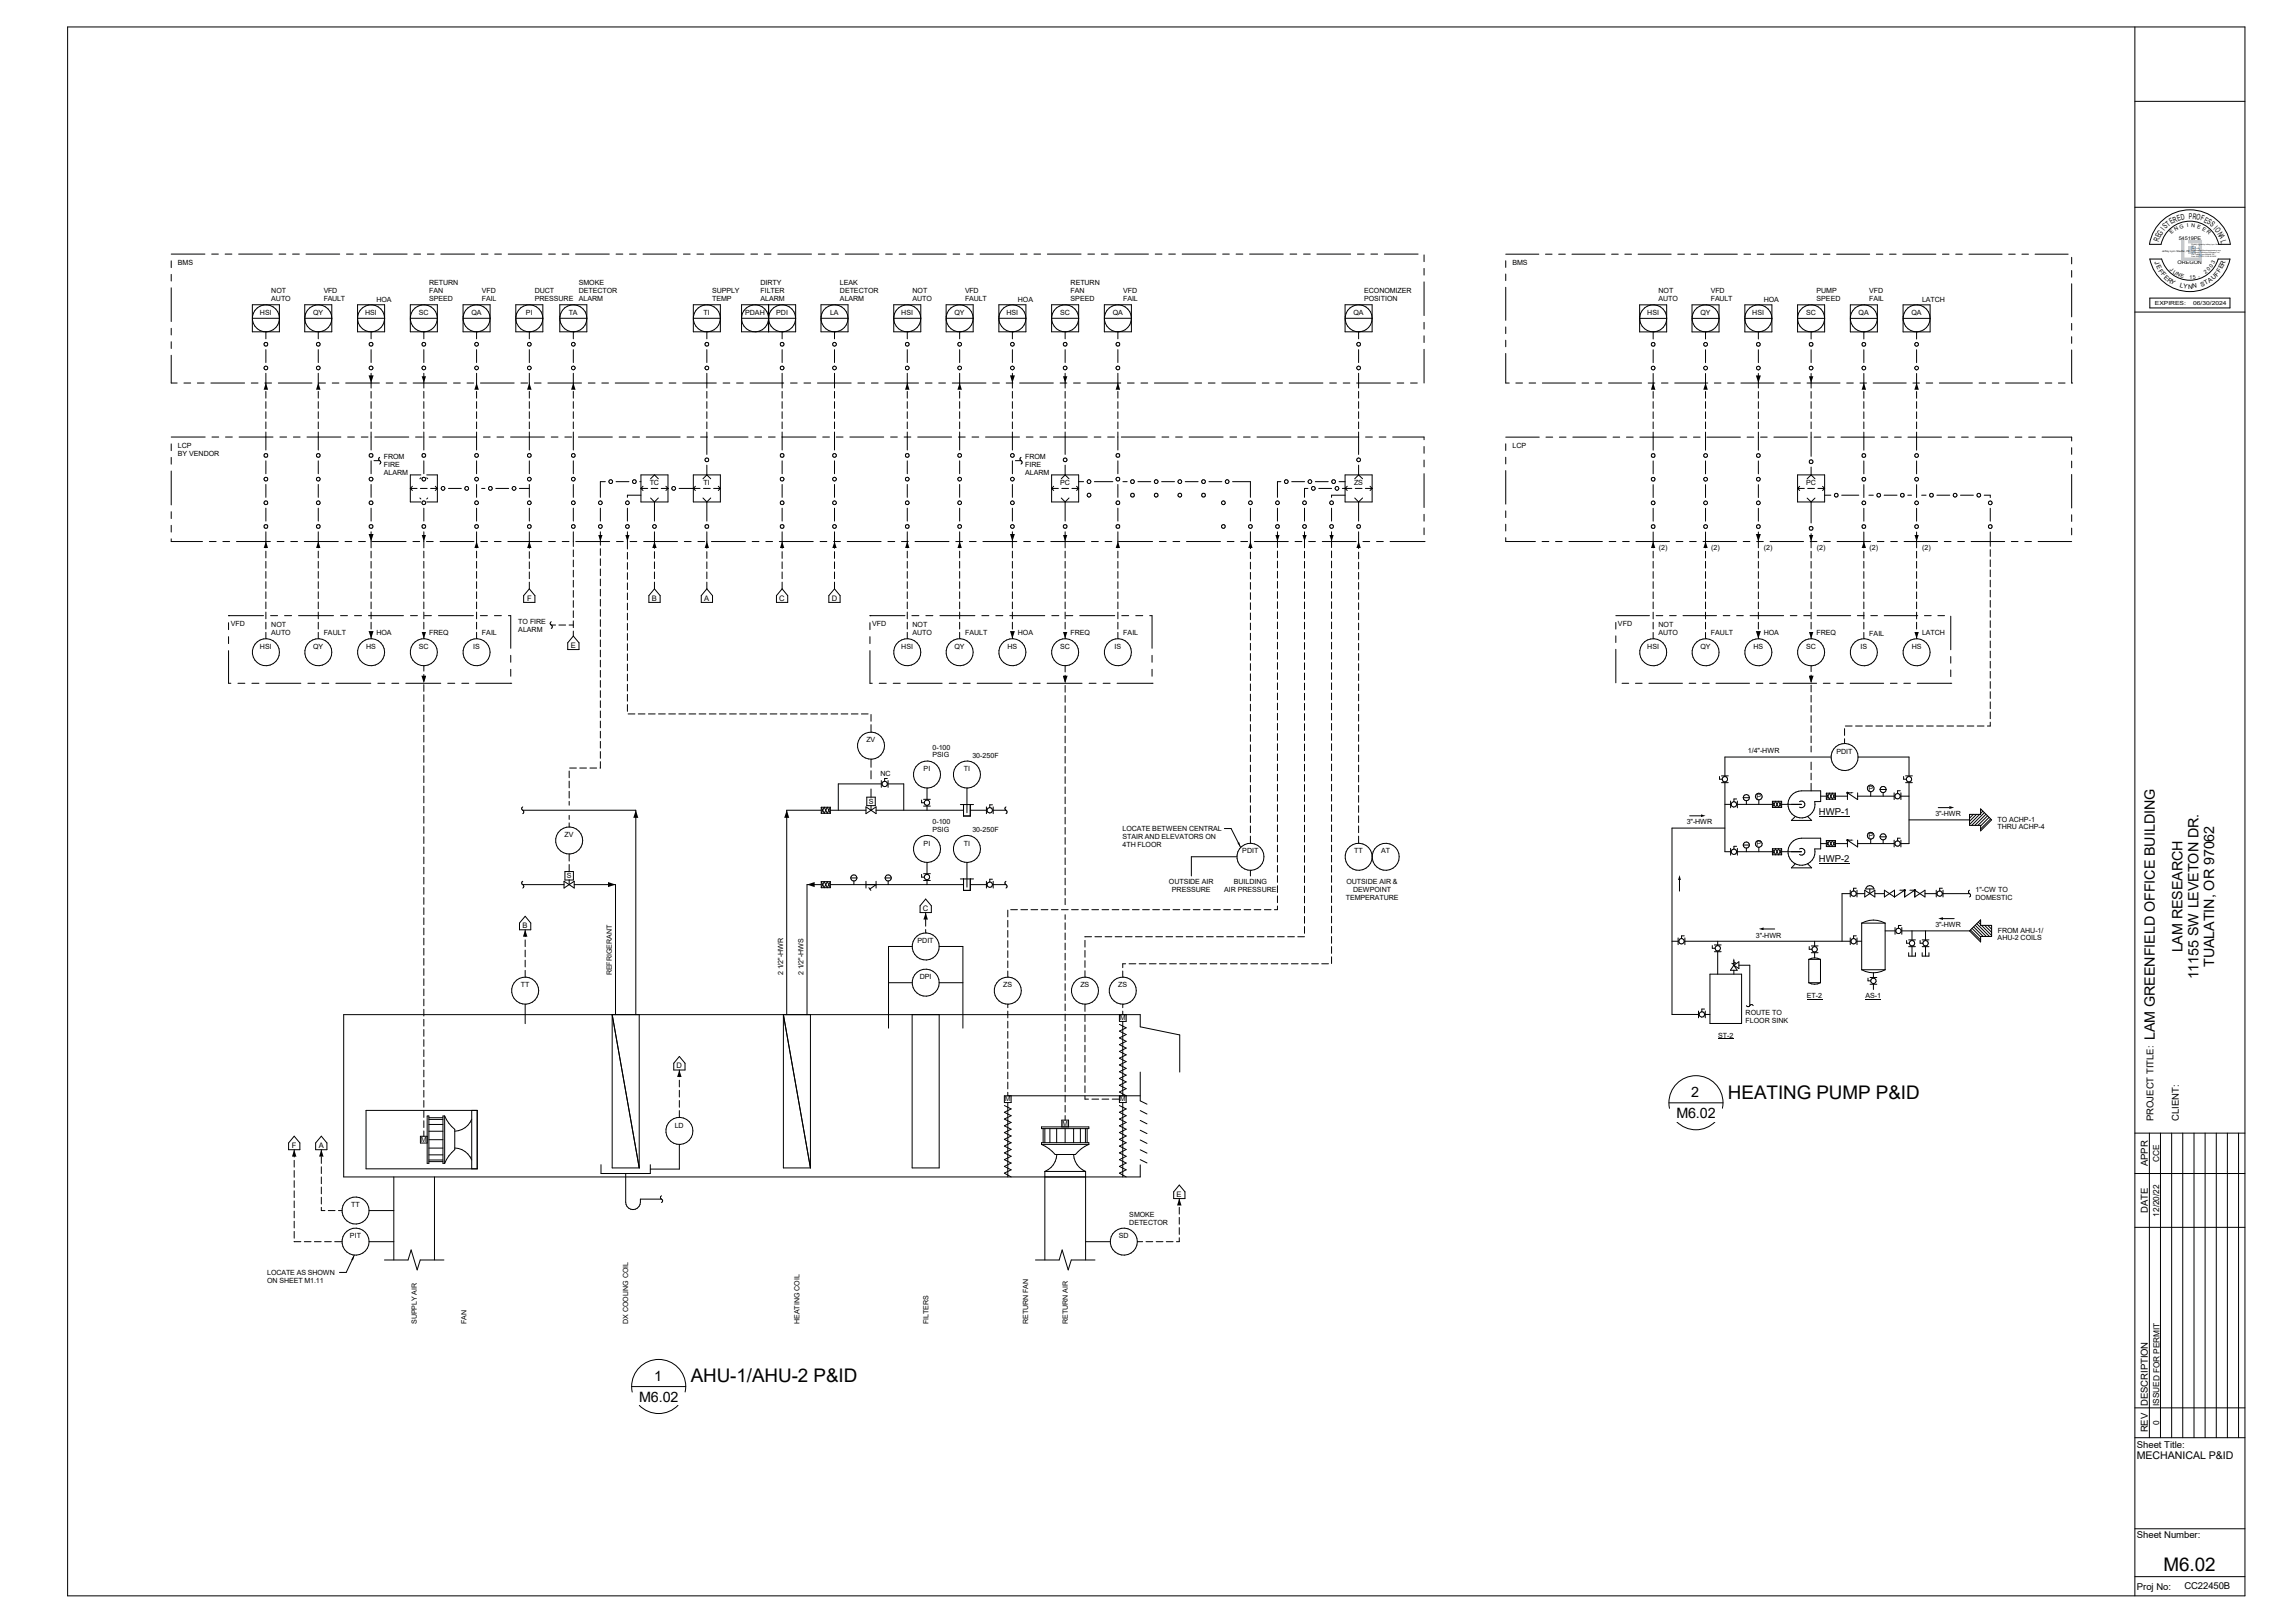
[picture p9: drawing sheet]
<svg xmlns="http://www.w3.org/2000/svg" width="1067mm" height="762mm" viewBox="0 0 1067 762" stroke-linecap="round" stroke-linejoin="round" font-family="sans-serif">
<defs><g id="words">
<g font-size="8.8">
<text x="811" y="516">HEATING PUMP P&amp;ID</text>
<text x="324" y="649">AHU</text>
<text x="343" y="649">-</text>
<text x="346" y="649">1/AHU</text>
<text x="372" y="649">-</text>
<text x="375" y="649">2 P&amp;ID</text>
<text x="1016" y="738">M6.02</text>
</g>
<g font-size="6.7">
<text x="1025" y="447" transform="rotate(-90 1025 447)">LAM RESEARCH</text>
<text x="1040" y="454" transform="rotate(-90 1040 454)">TUALATIN, OR 97062</text>
<text x="1032" y="460" transform="rotate(-90 1032 460)">11155 SW LEVETON DR.</text>
<text x="1012" y="488" transform="rotate(-90 1012 488)">LAM GREENFIELD OFFICE BUILDING</text>
<text x="794" y="515">2</text>
<text x="787" y="525">M6.02</text>
<text x="307" y="648">1</text>
<text x="300" y="658">M6.02</text>
</g>
<text font-size="5" x="1003" y="685">MECHANICAL P&amp;ID</text>
<g font-size="4.5">
<text x="854" y="382">HWP-1</text>
<text x="854" y="405">HWP-2</text>
<text x="1008" y="548" transform="rotate(-90 1008 548)">APPR</text>
<text x="1008" y="570" transform="rotate(-90 1008 570)">DATE</text>
<text x="1008" y="660" transform="rotate(-90 1008 660)">DESCRIPTION</text>
<text x="1008" y="673" transform="rotate(-90 1008 673)">REV</text>
</g>
<g font-size="4.4">
<text x="1011" y="526" transform="rotate(-90 1011 526)">PROJECT TITLE:</text>
<text x="1023" y="526" transform="rotate(-90 1023 526)">CLIENT:</text>
<text x="1003" y="680">Sheet Title:</text>
<text x="1003" y="722">Sheet Number:</text>
<text x="1003" y="747">Proj No:</text>
<text x="1026" y="746">CC22450B</text>
</g>
<g font-size="3.9">
<text x="1014" y="546" transform="rotate(-90 1014 546)">CCE</text>
<text x="1014" y="571" transform="rotate(-90 1014 571)">12/20/22</text>
<text x="1014" y="660" transform="rotate(-90 1014 660)">ISSUED FOR PERMIT</text>
<text x="1014" y="669" transform="rotate(-90 1014 669)">0</text>
</g>
<g font-size="3.7">
<text x="1017" y="108" transform="rotate(-46 1017 108)">S</text>
<text x="1018" y="106" transform="rotate(-39 1018 106)">T</text>
<text x="1020" y="105" transform="rotate(-33 1020 105)">E</text>
<text x="1021" y="104" transform="rotate(-26 1021 104)">R</text>
<text x="1023" y="104" transform="rotate(-19 1023 104)">E</text>
<text x="1024" y="103" transform="rotate(-13 1024 103)">D</text>
<text x="1028" y="103">P</text>
<text x="1029" y="103" transform="rotate(7 1029 103)">R</text>
<text x="1031" y="103" transform="rotate(14 1031 103)">O</text>
<text x="1033" y="103" transform="rotate(20 1033 103)">F</text>
<text x="1035" y="104" transform="rotate(27 1035 104)">E</text>
<text x="1036" y="105" transform="rotate(33 1036 105)">S</text>
<text x="1037" y="106" transform="rotate(40 1037 106)">S</text>
<text x="1039" y="107" transform="rotate(47 1039 107)">I</text>
<text x="1014" y="114" transform="rotate(-72 1014 114)">R</text>
<text x="1014" y="112" transform="rotate(-66 1014 112)">E</text>
<text x="1015" y="111" transform="rotate(-59 1015 111)">G</text>
<text x="1016" y="109" transform="rotate(-52 1016 109)">I</text>
<text x="1040" y="108" transform="rotate(53 1040 108)">O</text>
<text x="1041" y="110" transform="rotate(60 1041 110)">N</text>
<text x="1042" y="111" transform="rotate(66 1042 111)">A</text>
<text x="1043" y="113" transform="rotate(73 1043 113)">L</text>
</g>
<g font-size="3.6">
<text x="247" y="282">F</text>
<text x="306" y="282">B</text>
<text x="331" y="282">A</text>
<text x="366" y="282">C</text>
<text x="391" y="282">D</text>
<text x="268" y="304">E</text>
<text x="433" y="428">C</text>
<text x="245" y="436">B</text>
<text x="318" y="502">D</text>
<text x="137" y="539">F</text>
<text x="150" y="539">A</text>
<text x="552" y="562">E</text>
</g>
<g font-size="3.3">
<text x="84" y="125">BMS</text>
<text x="710" y="125">BMS</text>
<text x="127" y="138">NOT</text>
<text x="152" y="138">VFD</text>
<text x="202" y="134">RETURN</text>
<text x="202" y="138">FAN</text>
<text x="226" y="138">VFD</text>
<text x="251" y="138">DUCT</text>
<text x="272" y="134">SMOKE</text>
<text x="272" y="138">DETECTOR</text>
<text x="334" y="138">SUPPLY</text>
<text x="357" y="134">DIRTY</text>
<text x="357" y="138">FILTER</text>
<text x="394" y="134">LEAK</text>
<text x="394" y="138">DETECTOR</text>
<text x="428" y="138">NOT</text>
<text x="453" y="138">VFD</text>
<text x="503" y="134">RETURN</text>
<text x="503" y="138">FAN</text>
<text x="527" y="138">VFD</text>
<text x="640" y="138">ECONOMIZER</text>
<text x="779" y="138">NOT</text>
<text x="803" y="138">VFD</text>
<text x="853" y="138">PUMP</text>
<text x="878" y="138">VFD</text>
<text x="127" y="141">AUTO</text>
<text x="152" y="141">FAULT</text>
<text x="177" y="142">HOA</text>
<text x="202" y="141">SPEED</text>
<text x="226" y="141">FAIL</text>
<text x="251" y="141">PRESSURE</text>
<text x="272" y="141">ALARM</text>
<text x="334" y="141">TEMP</text>
<text x="357" y="141">ALARM</text>
<text x="394" y="141">ALARM</text>
<text x="428" y="141">AUTO</text>
<text x="453" y="141">FAULT</text>
<text x="478" y="142">HOA</text>
<text x="503" y="141">SPEED</text>
<text x="527" y="141">FAIL</text>
<text x="640" y="141">POSITION</text>
<text x="779" y="141">AUTO</text>
<text x="803" y="141">FAULT</text>
<text x="828" y="142">HOA</text>
<text x="853" y="141">SPEED</text>
<text x="878" y="141">FAIL</text>
<text x="902" y="142">LATCH</text>
<text x="122" y="148">HSI</text>
<text x="147" y="148">QY</text>
<text x="171" y="148">HSI</text>
<text x="197" y="148">SC</text>
<text x="221" y="148">QA</text>
<text x="247" y="148">PI</text>
<text x="267" y="148">TA</text>
<text x="330" y="148">TI</text>
<text x="350" y="148">PDAH</text>
<text x="364" y="148">PDI</text>
<text x="390" y="148">LA</text>
<text x="423" y="148">HSI</text>
<text x="448" y="148">QY</text>
<text x="473" y="148">HSI</text>
<text x="498" y="148">SC</text>
<text x="522" y="148">QA</text>
<text x="636" y="148">QA</text>
<text x="773" y="148">HSI</text>
<text x="798" y="148">QY</text>
<text x="823" y="148">HSI</text>
<text x="848" y="148">SC</text>
<text x="873" y="148">QA</text>
<text x="897" y="148">QA</text>
<text x="84" y="214">BY VENDOR</text>
<text x="84" y="210">LCP</text>
<text x="180" y="216">FROM</text>
<text x="481" y="216">FROM</text>
<text x="710" y="210">LCP</text>
<text x="180" y="219">FIRE</text>
<text x="481" y="219">FIRE</text>
<text x="180" y="223">ALARM</text>
<text x="305" y="228">TC</text>
<text x="330" y="228">TI</text>
<text x="481" y="223">ALARM</text>
<text x="498" y="228">PC</text>
<text x="636" y="228">ZS</text>
<text x="848" y="228">PC</text>
<text x="779" y="258">(2)</text>
<text x="803" y="258">(2)</text>
<text x="828" y="258">(2)</text>
<text x="853" y="258">(2)</text>
<text x="878" y="258">(2)</text>
<text x="903" y="258">(2)</text>
<text x="243" y="293">TO FIRE</text>
<text x="108" y="294">VFD</text>
<text x="127" y="298">AUTO</text>
<text x="127" y="294">NOT</text>
<text x="152" y="298">FAULT</text>
<text x="177" y="298">HOA</text>
<text x="202" y="298">FREQ</text>
<text x="226" y="298">FAIL</text>
<text x="243" y="297">ALARM</text>
<text x="409" y="294">VFD</text>
<text x="428" y="298">AUTO</text>
<text x="428" y="294">NOT</text>
<text x="453" y="298">FAULT</text>
<text x="478" y="298">HOA</text>
<text x="503" y="298">FREQ</text>
<text x="527" y="298">FAIL</text>
<text x="760" y="294">VFD</text>
<text x="779" y="298">AUTO</text>
<text x="779" y="295">NOT</text>
<text x="803" y="298">FAULT</text>
<text x="828" y="298">HOA</text>
<text x="853" y="298">FREQ</text>
<text x="878" y="298">FAIL</text>
<text x="902" y="298">LATCH</text>
<text x="122" y="305">HSI</text>
<text x="147" y="305">QY</text>
<text x="172" y="305">HS</text>
<text x="197" y="305">SC</text>
<text x="222" y="305">IS</text>
<text x="423" y="305">HSI</text>
<text x="448" y="305">QY</text>
<text x="473" y="305">HS</text>
<text x="498" y="305">SC</text>
<text x="523" y="305">IS</text>
<text x="773" y="305">HSI</text>
<text x="798" y="305">QY</text>
<text x="823" y="305">HS</text>
<text x="848" y="305">SC</text>
<text x="874" y="305">IS</text>
<text x="898" y="305">HS</text>
<text x="407" y="348">ZV</text>
<text x="438" y="352">0-100</text>
<text x="821" y="354">1/4&quot;-HWR</text>
<text x="862" y="354">PDIT</text>
<text x="438" y="356">PSIG</text>
<text x="457" y="356">30-250F</text>
<text x="413" y="364">NC</text>
<text x="434" y="362">PI</text>
<text x="453" y="362">TI</text>
<text x="877" y="371">P</text>
<text x="408" y="377">S</text>
<text x="825" y="375">P</text>
<text x="909" y="383">3&quot;-HWR</text>
<text x="438" y="387">0-100</text>
<text x="792" y="387">3&quot;-HWR</text>
<text x="938" y="386">TO ACHP-1</text>
<text x="938" y="389">THRU ACHP-4</text>
<text x="265" y="393">ZV</text>
<text x="438" y="391">PSIG</text>
<text x="457" y="391">30-250F</text>
<text x="527" y="390">LOCATE BETWEEN CENTRAL</text>
<text x="527" y="394">STAIR AND ELEVATORS ON</text>
<text x="877" y="393">P</text>
<text x="434" y="397">PI</text>
<text x="453" y="397">TI</text>
<text x="527" y="398">4TH FLOOR</text>
<text x="583" y="401">PDIT</text>
<text x="636" y="401">TT</text>
<text x="648" y="401">AT</text>
<text x="825" y="397">P</text>
<text x="266" y="412">S</text>
<text x="549" y="415">OUTSIDE AIR</text>
<text x="550" y="419">PRESSURE</text>
<text x="575" y="419">AIR PRESSURE</text>
<text x="579" y="415">BUILDING</text>
<text x="632" y="415">OUTSIDE AIR &amp;</text>
<text x="635" y="419">DEWPOINT</text>
<text x="928" y="419">1&quot;-CW TO</text>
<text x="632" y="422">TEMPERATURE</text>
<text x="928" y="422">DOMESTIC</text>
<text x="909" y="435">3&quot;-HWR</text>
<text x="431" y="443">PDIT</text>
<text x="824" y="440">3&quot;-HWR</text>
<text x="938" y="441">AHU-2 COILS</text>
<text x="938" y="438">FROM AHU-1/</text>
<text x="287" y="458" transform="rotate(-90 287 458)">REFRIGERANT</text>
<text x="368" y="458" transform="rotate(-90 368 458)">2 1/2&quot;-HWR</text>
<text x="377" y="458" transform="rotate(-90 377 458)">2 1/2&quot;-HWS</text>
<text x="432" y="460">DPI</text>
<text x="245" y="464">TT</text>
<text x="471" y="464">ZS</text>
<text x="507" y="464">ZS</text>
<text x="525" y="464">ZS</text>
<text x="848" y="469">ET-2</text>
<text x="876" y="469">AS-1</text>
<text x="526" y="479">M</text>
<text x="820" y="476">ROUTE TO</text>
<text x="820" y="480">FLOOR SINK</text>
<text x="807" y="487">ST-2</text>
<text x="472" y="517">M</text>
<text x="526" y="517">M</text>
<text x="317" y="529">LD</text>
<text x="499" y="529">M</text>
<text x="198" y="536">M</text>
<text x="165" y="567">TT</text>
<text x="530" y="571">SMOKE</text>
<text x="530" y="575">DETECTOR</text>
<text x="164" y="581">PIT</text>
<text x="525" y="581">SD</text>
<text x="125" y="599">LOCATE AS SHOWN</text>
<text x="125" y="602">ON SHEET M1.11</text>
<text x="196" y="622" transform="rotate(-90 196 622)">SUPPLY AIR</text>
<text x="219" y="622" transform="rotate(-90 219 622)">FAN</text>
<text x="295" y="622" transform="rotate(-90 295 622)">DX COOLING COIL</text>
<text x="375" y="622" transform="rotate(-90 375 622)">HEATING COIL</text>
<text x="436" y="622" transform="rotate(-90 436 622)">FILTERS</text>
<text x="483" y="622" transform="rotate(-90 483 622)">RETURN FAN</text>
<text x="501" y="622" transform="rotate(-90 501 622)">RETURN AIR</text>
</g>
<g font-size="3">
<text x="1012" y="123" transform="rotate(72 1012 123)">J</text>
<text x="1012" y="125" transform="rotate(65 1012 125)">E</text>
<text x="1044" y="125" transform="rotate(-71 1044 125)">R</text>
<text x="1013" y="127" transform="rotate(57 1013 127)">F</text>
<text x="1015" y="129" transform="rotate(50 1015 129)">F</text>
<text x="1016" y="130" transform="rotate(43 1016 130)">E</text>
<text x="1017" y="132" transform="rotate(36 1017 132)">R</text>
<text x="1039" y="131" transform="rotate(-42 1039 131)">U</text>
<text x="1041" y="130" transform="rotate(-49 1041 130)">F</text>
<text x="1042" y="128" transform="rotate(-56 1042 128)">F</text>
<text x="1043" y="126" transform="rotate(-63 1043 126)">E</text>
<text x="1019" y="133" transform="rotate(29 1019 133)">Y</text>
<text x="1023" y="135" transform="rotate(15 1023 135)">L</text>
<text x="1025" y="135" transform="rotate(8 1025 135)">Y</text>
<text x="1027" y="135" transform="rotate(1 1027 135)">N</text>
<text x="1030" y="135" transform="rotate(-7 1030 135)">N</text>
<text x="1034" y="135" transform="rotate(-21 1034 135)">S</text>
<text x="1036" y="134" transform="rotate(-28 1036 134)">T</text>
<text x="1037" y="133" transform="rotate(-35 1037 133)">A</text>
</g>
<g font-size="2.6">
<text x="1012" y="143">EXPIRES:</text>
<text x="1030" y="143">06/30/2024</text>
</g>
<g font-size="2.5">
<text x="1024" y="107" transform="rotate(-18 1024 107)">G</text>
<text x="1027" y="107" transform="rotate(-6 1027 107)">I</text>
<text x="1029" y="106" transform="rotate(6 1029 106)">N</text>
<text x="1031" y="107" transform="rotate(18 1031 107)">E</text>
<text x="1034" y="108" transform="rotate(30 1034 108)">E</text>
<text x="1020" y="110" transform="rotate(-42 1020 110)">E</text>
<text x="1022" y="108" transform="rotate(-30 1022 108)">N</text>
<text x="1036" y="109" transform="rotate(42 1036 109)">R</text>
<text x="1039" y="126" transform="rotate(-54 1039 126)">0</text>
<text x="1040" y="124" transform="rotate(-63 1040 124)">3</text>
<text x="1019" y="127" transform="rotate(45 1019 127)">J</text>
<text x="1020" y="128" transform="rotate(36 1020 128)">U</text>
<text x="1022" y="129" transform="rotate(27 1022 129)">N</text>
<text x="1024" y="130" transform="rotate(18 1024 130)">E</text>
<text x="1028" y="131">1</text>
<text x="1030" y="131" transform="rotate(-9 1030 131)">5</text>
<text x="1032" y="130" transform="rotate(-18 1032 130)">,</text>
<text x="1036" y="129" transform="rotate(-36 1036 129)">2</text>
<text x="1037" y="127" transform="rotate(-45 1037 127)">0</text>
</g>
<g font-size="2.3">
<text x="1023" y="113">54519PE</text>
<text x="1022" y="124">OREGON</text>
</g>
<text font-size="1.2" x="1015" y="118">Jeffrey Lynn Stauffer, PE</text>
<g font-size=".8">
<text x="1029" y="115">Digitally signed by Jeffrey Lynn Stauffer,</text>
<text x="1029" y="116">PE</text>
<text x="1029" y="117">DN: C=US,</text>
<text x="1029" y="118">E=jeff.stauffer@corbinengineering.com,</text>
<text x="1029" y="119">O=&quot;Corbin Consulting Engineers, Inc&quot;,</text>
<text x="1029" y="120">CN=&quot;Jeffrey Lynn Stauffer, PE&quot;</text>
<text x="1029" y="121">Date: 2022.12.21 10:35:18-08'00'</text>
</g>
</g></defs>
<g fill="#000">
<path d="M173 176h2v4h-2zM198 177h2v3h-2zM474 176h3v4h-3zM499 177h2v3h-2zM824 176h3v4h-3zM849 177h2v3h-2zM124 180h2v3h-2zM148 180h2v3h-2zM223 180h2v3h-2zM247 180h3v3h-3zM268 180h2v3h-2zM425 180h2v3h-2z"/>
<path d="M450 180h2v3h-2zM524 180h2v3h-2zM775 180h2v3h-2zM800 180h2v3h-2zM874 180h2v3h-2zM899 180h2v3h-2zM124 254h2v3h-2zM148 254h2v3h-2zM173 251h2v3h-2zM198 251h2v3h-2zM223 254h2v3h-2zM247 254h3v3h-3z"/>
<path d="M281 251h2v3h-2zM294 251h2v3h-2zM306 254h2v3h-2zM331 254h2v3h-2zM366 254h2v3h-2zM391 254h2v3h-2zM425 254h2v3h-2zM450 254h2v3h-2zM474 251h3v3h-3zM499 251h2v3h-2zM524 254h2v3h-2zM586 254h2v3h-2z"/>
<path d="M599 251h2v3h-2zM612 251h2v3h-2zM624 251h2v3h-2zM637 254h2v3h-2zM775 254h2v3h-2zM800 254h2v3h-2zM824 251h3v3h-3zM849 251h2v3h-2zM874 254h2v3h-2zM899 251h2v3h-2zM173 296h2v4h-2zM198 297h2v3h-2z"/>
<path d="M474 296h3v4h-3zM499 297h2v3h-2zM824 296h3v4h-3zM849 297h2v3h-2zM899 297h2v3h-2zM198 317h2v4h-2zM499 317h2v4h-2zM849 317h3v4h-3zM869 372h1v1h-1zM915 379h3v1h-3zM297 380h3v4h-3zM368 380h3v4h-3z"/>
<path d="M581 395h2v3h-2zM799 382h2v2h-2zM869 394h1v1h-1zM285 414h4v3h-4zM379 414h4v3h-4zM788 411h1v2h-1zM891 418h2h-2zM896 418h1h-1zM246 437h2v3h-2zM434 429h2v3h-2zM826 435h2v2h-2zM910 431h2v1h-2z"/>
<path d="M814 450h1v2h-1zM318 502h2v4h-2zM137 540h2v3h-2zM150 540h2v3h-2zM553 563h2v3h-2zM165 589h1v3h-1z"/>
</g>
<g fill="none" stroke="#000" stroke-width=".47">
<path d="M32 13h1022v736h-1022zM1002 13v736M1002 48h52M1002 97h52M80 119h16M99 119h4M106 119h3M112 119h16M131 119h3M137 119h4M144 119h16M163 119h3"/>
<path d="M169 119h3M175 119h16M194 119h3M201 119h3M207 119h16M226 119h3M232 119h3M239 119h15M258 119h3M264 119h3M270 119h16M289 119h3"/>
<path d="M296 119h3M302 119h16M321 119h3M327 119h3M334 119h15M353 119h3M359 119h3M365 119h16M384 119h3M391 119h3M397 119h16M416 119h3"/>
<path d="M422 119h3M428 119h16M448 119h3M454 119h3M460 119h16M479 119h3M485 119h4M492 119h16M511 119h3M517 119h3M523 119h16M542 119h4"/>
<path d="M549 119h3M555 119h16M574 119h3M580 119h4M587 119h16M606 119h3M612 119h3M618 119h16M637 119h4M644 119h3M650 119h16M669 120v3"/>
<path d="M707 119h16M726 119h3M732 119h3M738 119h16M757 119h3M763 119h3M769 119h16M788 119h3M794 119h3M800 119h16M819 119h3M825 119h3"/>
<path d="M831 119h16M850 119h3M856 119h3M862 119h16M881 119h3M887 119h3M893 119h16M912 119h3M918 119h3M925 119h15M943 119h3M949 119h3"/>
<path d="M956 119h15M1009 115a19 19 0 0 1 19-16 19 19 0 0 1 19 16M1009 115h6M1015 115a14 14 0 0 1 13-11 14 14 0 0 1 14 11M1042 115h5M80 122v4M80 129v3M80 135v16M669 126v3M669 132v16M707 122v4M707 129v3"/>
<path d="M707 135v15M973 121v3M973 127v3M973 133v16M1009 140h38v5h-38zM1009 122h6a14 14 0 0 0 13 10 14 14 0 0 0 14-10h5a19 19 0 0 1-19 15 19 19 0 0 1-19-15zM80 154v3M118 143h13v13h-13zM118 149h13M125 156v3M143 143h13v13h-13zM143 149h13"/>
<path d="M149 156v3M168 143h13v13h-13zM168 149h13M174 156v3M193 143h12v13h-12zM193 149h12M199 156v3M217 143h13v13h-13zM217 149h13M217 149a6 6 0 0 1 7-6 6 6 0 0 1 6 6M224 156v3M230 149a6 6 0 0 1-6 7 6 6 0 0 1-7-6"/>
<path d="M242 143h13v13h-13zM242 149h13M242 149a6 6 0 0 1 7-6 6 6 0 0 1 6 6M249 156v3M255 149a6 6 0 0 1-6 7 6 6 0 0 1-7-6M263 143h13v13h-13zM263 149h13M263 149a6 6 0 0 1 7-6 6 6 0 0 1 6 6M269 156v3M276 149a6 6 0 0 1-6 7 6 6 0 0 1-7-6M326 143h12v13h-12zM326 149h12"/>
<path d="M326 149a6 6 0 0 1 6-6 6 6 0 0 1 6 6M332 156v3M338 149a6 6 0 0 1-6 7 6 6 0 0 1-6-6M348 143h26v13h-26zM348 149h26M348 149a6 6 0 0 1 10-5 6 6 0 0 1 0 11 6 6 0 0 1-10-5M361 143v13M367 156v3M385 143h13v13h-13zM385 149h13M392 156v3M420 143h12v13h-12z"/>
<path d="M420 149h12M420 149a6 6 0 0 1 6-6 6 6 0 0 1 6 6M426 156v3M432 149a6 6 0 0 1-6 7 6 6 0 0 1-6-6M444 143h13v13h-13zM444 149h13M444 149a6 6 0 0 1 7-6 6 6 0 0 1 6 6M451 156v3M457 149a6 6 0 0 1-6 7 6 6 0 0 1-7-6M469 143h13v13h-13zM469 149h13M469 149a6 6 0 0 1 7-6 6 6 0 0 1 6 6"/>
<path d="M475 156v3M482 149a6 6 0 0 1-6 7 6 6 0 0 1-7-6M494 143h12v13h-12zM494 149h12M494 149a6 6 0 0 1 7-6 6 6 0 0 1 5 6M500 156v3M506 149a6 6 0 0 1-5 7 6 6 0 0 1-7-6M519 143h12v13h-12zM519 149h12M519 149a6 6 0 0 1 6-6 6 6 0 0 1 6 6M525 156v3M531 149a6 6 0 0 1-6 7 6 6 0 0 1-6-6"/>
<path d="M632 143h12v13h-12zM632 149h12M632 149a6 6 0 0 1 6-6 6 6 0 0 1 6 6M638 156v3M644 149a6 6 0 0 1-6 7 6 6 0 0 1-6-6M669 151v4M669 158v3M707 154v3M707 160v3M770 143h13v13h-13zM770 149h13M771 146a6 6 0 0 0 0 7"/>
<path d="M771 146a6 6 0 0 1 7-3 6 6 0 0 1 5 6M776 156v3M783 149a6 6 0 0 1-5 6 6 6 0 0 1-7-2M794 143h13v13h-13zM794 149h13M801 156v3M807 149a6 6 0 0 0-6-6 6 6 0 0 0-6 6 6 6 0 0 0 5 7M807 149a6 6 0 0 1-7 7M819 143h13v13h-13zM819 149h13M820 147v5M820 147a6 6 0 0 1 7-4 6 6 0 0 1 5 6"/>
<path d="M826 156v3M832 149a6 6 0 0 1-5 7 6 6 0 0 1-7-4M844 143h13v13h-13zM844 149h13M844 149a6 6 0 0 1 7-6 6 6 0 0 1 6 6M850 156v3M857 149a6 6 0 0 1-6 7 6 6 0 0 1-7-6M869 143h13v13h-13zM869 149h13M869 149a6 6 0 0 1 7-6 6 6 0 0 1 6 6M875 156v3M882 149a6 6 0 0 1-6 7 6 6 0 0 1-7-6"/>
<path d="M894 143h12v13h-12zM894 149h12M894 149a6 6 0 0 1 6-6 6 6 0 0 1 6 6M900 156v3M906 149a6 6 0 0 1-6 7 6 6 0 0 1-6-6M973 152v3M973 158v3M1002 147h52M80 167v13h3M80 160v4M86 180h4M93 180h3"/>
<path d="M99 180h16M118 180h3M124 180h4M125 164v6M125 175v7M131 180h15M149 164v6M149 175v7M150 180h3M156 180h3M162 180h16M174 164v6"/>
<path d="M174 175v7M181 180h3M188 180h3M194 180h16M199 164v6M199 175v7M213 180h3M219 180h3M224 164v6M224 175v7M226 180h15M245 180h3"/>
<path d="M249 164v6M249 175v7M251 180h3M257 180h16M269 164v6M269 175v7M276 180h3M283 180h3M289 180h16M308 180h3M314 180h3M321 180h15"/>
<path d="M332 164v6M332 175v7M340 180h3M346 180h3M352 180h16M367 164v6M367 175v7M371 180h3M377 180h4M384 180h16M392 164v6M392 175v7"/>
<path d="M403 180h3M409 180h3M415 180h16M426 164v6M426 175v7M434 180h4M441 180h3M447 180h16M451 164v6M451 175v7M466 180h3M472 180h4"/>
<path d="M475 164v6M475 175v7M479 180h16M498 180h3M500 164v6M500 175v7M504 180h3M510 180h16M525 164v6M525 175v7M529 180h4M536 180h3"/>
<path d="M542 180h16M561 180h3M567 180h4M574 180h16M593 180h3M599 180h3M605 180h16M624 180h4M631 180h3M637 180h16M638 164v6M638 175v7"/>
<path d="M656 180h3M662 180h3M669 164v16M707 166v14h2M712 180h3M718 180h3M724 180h16M743 180h3M749 180h3M755 180h16M774 180h3M776 164v6"/>
<path d="M776 175v7M780 180h3M786 180h16M801 164v6M801 175v7M805 180h3M811 180h3M817 180h16M826 164v6M826 175v7M836 180h3M842 180h3"/>
<path d="M848 180h16M850 164v6M850 175v7M867 180h3M873 180h3M875 164v6M875 175v7M880 180h15M898 180h3M900 164v6M900 175v7M904 180h3"/>
<path d="M911 180h15M929 180h3M935 180h4M942 180h15M960 180h3M967 180h3M973 180h.1M973 164v16M125 184v3M125 189v3M125 193v3M125 198v3"/>
<path d="M149 184v3M149 189v3M149 193v3M149 198v3M174 184v3M174 189v3M174 193v3M174 198v3M199 184v3M199 189v3M199 193v3M199 198v3"/>
<path d="M224 184v3M224 189v3M224 193v3M224 198v3M249 184v3M249 189v3M249 193v3M249 198v3M269 184v3M269 189v3M269 193v3M269 198v3"/>
<path d="M332 184v3M332 189v3M332 193v3M332 198v3M367 184v3M367 189v3M367 193v3M367 198v3M392 184v3M392 189v3M392 193v3M392 198v3"/>
<path d="M426 184v3M426 189v3M426 193v3M426 198v3M451 184v3M451 189v3M451 193v3M451 198v3M475 184v3M475 189v3M475 193v3M475 198v3"/>
<path d="M500 184v3M500 189v3M500 193v3M500 198v3M525 184v3M525 189v3M525 193v3M525 198v3M638 184v3M638 189v3M638 193v3M638 198v3"/>
<path d="M776 184v3M776 189v3M776 193v4M776 198v3M801 184v3M801 189v3M801 193v4M801 198v3M826 184v3M826 189v3M826 193v4M826 198v3"/>
<path d="M850 184v3M850 189v3M850 193v4M850 198v3M875 184v3M875 189v3M875 193v4M875 198v3M900 184v3M900 189v3M900 193v4M900 198v3"/>
<path d="M80 208v4M80 215v3M80 205h16M100 205h3M106 205h3M112 205h16M125 203v8M125 216v6M131 205h4M138 205h3M144 205h16M149 203v8"/>
<path d="M149 216v6M163 205h3M170 205h3M174 203v8M174 216v6M176 216h2M176 205h16M178 215v1M178 216l1 1-1 1M195 205h3M199 203v8M199 216v6"/>
<path d="M201 205h4M208 205h16M224 203v8M224 216v6M227 205h3M233 205h4M240 205h16M249 203v8M249 216v6M259 205h3M265 205h3M269 203v8"/>
<path d="M269 216v6M272 205h16M291 205h3M297 205h3M303 205h16M323 205h3M329 205h3M332 203v10M332 218v5M335 205h16M354 205h4M361 205h3"/>
<path d="M367 205h16M367 203v8M367 216v6M386 205h3M392 203v8M392 216v6M393 205h3M399 205h16M418 205h3M425 205h3M426 203v8M426 216v6"/>
<path d="M431 205h16M450 205h3M451 203v8M451 216v6M456 205h4M463 205h16M475 203v8M475 216v6M477 216h2M479 215v1M479 216l1 1-1 1M482 205h3"/>
<path d="M488 205h3M495 205h16M500 203v10M500 218v5M514 205h3M520 205h3M525 203v8M525 216v6M526 205h16M546 205h3M552 205h3M558 205h16"/>
<path d="M577 205h4M584 205h3M590 205h16M609 205h4M616 205h3M622 205h16M638 203v10M638 218v5M641 205h3M648 205h3M654 205h15v1M669 210v3"/>
<path d="M669 216v3M707 205h16M707 208v3M707 215v3M726 205h3M732 205h3M739 205h15M757 205h4M764 205h3M770 205h16M776 203v8M776 216v6"/>
<path d="M789 205h3M795 205h3M801 203v8M801 216v6M801 205h16M820 205h3M826 203v8M826 216v6M827 205h3M833 205h16M850 203v11M850 219v4"/>
<path d="M852 205h3M858 205h3M864 205h16M875 203v8M875 216v6M883 205h3M890 205h3M896 205h16M900 203v8M900 216v6M915 205h3M921 205h3"/>
<path d="M927 205h16M946 205h3M953 205h3M959 205h14v2M973 210v3M973 216v4M80 221v16M125 227v7M125 239v6M149 227v7M149 239v6M174 227v7"/>
<path d="M174 239v6M193 229h3M193 229l1 1M194 228l-1 1M197 234h1M197 229h4M198 223h-5v13h5M198 224l-1 1M199 239v6M200 223h5v13h-5M200 224l1 1M201 234h-1"/>
<path d="M202 229h3M204 228l1 1M205 229l-1 1M211 229h6M224 227v7M224 239v6M226 229h2M233 229h6M244 229h5M249 227v7M249 239v6M269 227v7"/>
<path d="M269 239v6M282 239v6M284 226h-2v8M289 226h6M295 239v6M300 226h1M301 232h-6v2M301 229h3M301 223h13v13h-13zM301 229l1 1M302 228l-1 1M305 225l2-2 2 2"/>
<path d="M305 234l2 2M306 229h3M307 236v9M309 234l-2 2M310 229h4M313 228l1 1-1 1M319 229h10M326 223h12v13h-12zM327 228l-1 1 1 1M330 234l2 2M330 229h4M332 236v9"/>
<path d="M332 223l2 2M332 223l-2 2M334 234l-2 2M335 229h3M337 228l1 1M338 229l-1 1M367 227v7M367 239v6M392 227v7M392 239v6M426 227v7M426 239v6"/>
<path d="M451 227v7M451 239v6M475 227v7M475 239v6M494 229h3M494 223h12v13h-12zM494 229l1 1M495 228l-1 1M498 234l2 2M499 229h3M500 236v9M500 223l2 2"/>
<path d="M500 223l-2 2M502 234l-2 2M503 229h3M506 228v1M506 226h3M506 229v1M514 226h9M525 227v7M525 239v6M527 226h2M534 226h6M545 226h6"/>
<path d="M557 226h6M568 226h6M579 226h8v8M587 239v6M600 239v6M601 226h-1v8M607 226h6M613 239v6M614 229h-1v5M618 226h6M619 229h6M625 239v6"/>
<path d="M629 226h3M630 229h5M632 232h-7v2M632 223h12v13h-12zM633 228l-1 1 1 1M636 234l2 2M636 229h4M638 236v9M638 223l2 2M638 223l-2 2M640 234l-2 2M641 229h3"/>
<path d="M643 228l1 1M644 229l-1 1M669 222v16M707 221v16M707 240v3M776 228v6M776 239v6M801 228v6M801 239v6M826 228v6M826 239v6M844 229h3"/>
<path d="M844 229l1 1M844 223h13v13h-13zM845 228l-1 1M849 234l1 2M849 229h3M850 236v10M850 223l2 2M850 223l-1 2M852 234l-2 2M854 229h3M856 228l1 1M857 232h3"/>
<path d="M857 229l-1 1M865 232h8M875 228v6M875 239v6M878 232h2M885 232h6M896 232h2M900 228v6M900 239v6M902 232h2M909 232h7M921 232h6"/>
<path d="M932 232h3v2M935 239v6M973 223v16M80 240v3M80 247v3M80 253v1h15M98 254h3M105 254h3M111 254h16M125 250v7M125 259v3M130 254h3"/>
<path d="M137 254h3M143 254h16M149 250v7M149 259v3M162 254h3M168 254h4M174 250v7M174 259v3M175 254h16M194 254h3M199 250v7M199 259v3"/>
<path d="M200 254h3M207 254h16M224 250v7M224 259v3M226 254h3M232 254h3M238 254h16M249 250v7M249 259v3M258 254h3M264 254h3M269 250v7"/>
<path d="M269 258v3M270 254h16M282 250v6M282 258v3M289 254h4M295 250v8M295 259v4M296 254h3M302 254h16M307 250v7M307 259v3M321 254h4"/>
<path d="M328 254h3M332 250v7M332 259v3M334 254h16M353 254h3M360 254h3M366 254h16M367 250v7M367 259v3M385 254h3M391 254h4M392 250v7"/>
<path d="M392 259v3M398 254h16M417 254h3M423 254h3M426 250v7M426 259v3M430 254h16M449 254h3M451 250v7M451 259v3M455 254h3M462 254h15"/>
<path d="M475 250v7M475 259v3M481 254h3M487 254h3M493 254h16M500 250v7M500 259v3M512 254h4M519 254h3M525 250v7M525 259v3M525 254h16"/>
<path d="M544 254h4M551 254h3M557 254h16M576 254h3M583 254h3M587 250v8M587 259v3M589 254h16M600 250v7M600 259v3M608 254h3M613 250v7"/>
<path d="M613 259v3M614 254h4M621 254h16M625 250v7M625 259v3M638 250v8M638 259v3M640 254h3M646 254h4M653 254h16M669 254h.1M669 241v4"/>
<path d="M669 248v3M707 252v2h14M707 246v3M724 254h3M730 254h4M737 254h15M756 254h3M762 254h3M768 254h16M776 250v7M776 259v3M787 254h3"/>
<path d="M793 254h3M800 254h15M801 250v7M801 259v3M819 254h3M825 254h3M826 250v7M826 259v3M831 254h16M850 254h3M850 251v6M850 259v3"/>
<path d="M856 254h3M863 254h15M875 250v7M875 259v3M881 254h4M888 254h3M894 254h16M900 250v7M900 259v3M913 254h3M919 254h3M926 254h15"/>
<path d="M935 250v6M935 258v3M944 254h4M951 254h3M957 254h16M973 242v3M973 248v3M125 264v3M125 268v3M125 273v3M125 278v3M149 264v3"/>
<path d="M149 268v3M149 273v3M149 278v3M174 264v3M174 268v3M174 273v3M174 278v3M199 264v3M199 268v3M199 273v3M199 278v3M224 264v3"/>
<path d="M224 268v3M224 273v3M224 278v3M249 264v3M249 269v3M249 273v3M249 276l2 4v3h-5v-3zM269 263v3M269 268v3M269 272v4M269 277v3M282 262v4"/>
<path d="M282 267v3M282 272v3M282 277v3M295 264v3M295 269v3M295 274v3M295 278v4M307 264v3M307 269v3M307 273v3M307 276l3 4v3h-5v-3zM332 264v3"/>
<path d="M332 269v3M332 273v3M332 276l3 4v3h-6v-3zM367 264v3M367 269v3M367 273v3M367 276l3 4v3h-5v-3zM392 264v3M392 269v3M392 273v3M392 276l2 4v3h-5v-3zM426 264v3"/>
<path d="M426 268v3M426 273v3M426 278v3M451 264v3M451 268v3M451 273v3M451 278v3M475 264v3M475 268v3M475 273v3M475 278v3M500 264v3"/>
<path d="M500 268v3M500 273v3M500 278v3M525 264v3M525 268v3M525 273v3M525 278v3M587 264v3M587 269v3M587 273v4M587 278v3M600 263v4"/>
<path d="M600 268v3M600 273v3M600 278v3M613 264v3M613 268v4M613 273v3M613 278v3M625 263v4M625 268v3M625 273v3M625 278v3M638 264v3"/>
<path d="M638 269v3M638 273v4M638 278v3M776 264v3M776 268v4M776 273v3M776 278v3M801 264v3M801 268v4M801 273v3M801 278v3M826 264v3"/>
<path d="M826 268v4M826 273v3M826 278v3M850 264v3M850 268v4M850 273v3M850 278v3M875 264v3M875 268v4M875 273v3M875 278v3M900 264v3"/>
<path d="M900 268v4M900 273v3M900 278v3M935 263v3M935 268v3M935 272v4M935 277v3M107 289h.1M107 289h17M107 292v4M107 299v3M125 283v3"/>
<path d="M125 287v4M125 292v3M125 297v3M127 289h3M134 289h3M140 289h17M149 283v3M149 287v4M149 292v3M149 297v3M160 289h3M166 289h4"/>
<path d="M173 289h16M174 283v3M174 287v4M174 292v3M174 297v3M193 289h3M199 283v3M199 287v4M199 292v3M199 297v3M199 289h4M206 289h16"/>
<path d="M224 283v3M224 287v4M224 292v3M224 297v3M226 289h3M232 289h3M239 289h1v15M259 293h2M259 292l-1 1h1M259 293v1v1M262 293h4M267 293h2"/>
<path d="M269 282v3M269 287v3M269 292v3M269 296v3M269 299l3 3v3h-5v-3zM282 281v4M282 286v3M282 291v3M282 296v3M295 283v3M295 288v3M295 293v3"/>
<path d="M295 297v4M408 289h.1M408 289h17M408 292v4M408 299v3M426 283v3M426 287v4M426 292v3M426 297v3M428 289h3M435 289h3M441 289h17"/>
<path d="M451 283v3M451 287v4M451 292v3M451 297v3M461 289h3M468 289h3M474 289h17M475 283v3M475 287v4M475 292v3M475 297v3M494 289h3"/>
<path d="M500 283v3M500 287v4M500 292v3M500 297v3M500 289h4M507 289h16M525 283v3M525 287v4M525 292v3M525 297v3M527 289h3M533 289h4"/>
<path d="M540 289h1v15M587 283v3M587 288v3M587 293v3M587 297v3M600 282v4M600 287v3M600 292v3M600 297v3M613 283v3M613 287v4M613 292v3"/>
<path d="M613 297v3M625 282v4M625 287v3M625 292v3M625 297v3M638 283v3M638 288v3M638 293v3M638 297v3M759 289h15M759 292v3M759 299v3"/>
<path d="M776 283v3M776 287v4M776 292v3M776 297v3M778 289h3M784 289h3M790 289h16M801 283v3M801 287v4M801 292v3M801 297v3M809 289h3"/>
<path d="M815 289h4M822 289h15M826 283v3M826 287v4M826 292v3M826 297v3M841 289h3M847 289h3M850 283v3M850 287v4M850 292v3M850 297v3"/>
<path d="M853 289h16M872 289h3M875 283v3M875 287v4M875 292v3M875 297v3M878 289h4M885 289h15M900 283v3M900 287v4M900 292v3M900 297v3"/>
<path d="M904 289h3M910 289h3M916 289v16M935 282v3M935 287v3M935 291v4M935 296v3M107 305v16h1M199 313v2M199 317v3M240 308v3M240 314v4"/>
<path d="M282 300v4M282 305v3M282 310v3M282 315v3M282 319v4M295 302v3M295 307v3M295 312v3M295 316v4M408 305v16h2M500 313v2M500 317v3"/>
<path d="M541 308v3M541 314v4M587 302v3M587 307v3M587 312v3M587 316v4M600 302v3M600 306v3M600 311v3M600 316v3M613 302v3M613 306v4"/>
<path d="M613 311v3M613 316v3M625 302v3M625 306v3M625 311v3M625 316v3M638 302v3M638 307v3M638 312v3M638 316v4M759 305v16M771 303a6 6 0 0 0 0 7"/>
<path d="M771 303a6 6 0 0 1 9-1 6 6 0 0 1 0 9 6 6 0 0 1-9-1M820 304v5M820 304a6 6 0 0 1 9-3 6 6 0 0 1 0 10 6 6 0 0 1-9-2M850 313v2M850 317v3M916 308v3M916 315v3M935 301v3M935 306v3M935 310v4M935 315v3M935 320v3"/>
<path d="M112 321h3M118 321h4M125 321h16M145 321h3M151 321h3M158 321h16M177 321h4M184 321h3M191 321h16M199 321v4M199 326v3M199 331v3"/>
<path d="M199 336v3M210 321h4M217 321h3M223 321h17M240 321h.1M282 324v3M282 329v3M282 334v3M282 339v3M295 321v3M295 326v3M295 331v3"/>
<path d="M295 335h3M300 335h3M304 335h4M309 335h3M314 335h3M319 335h3M324 335h3M328 335h3M333 335h3M338 335h3M343 335h3M347 335h3"/>
<path d="M352 335h3M357 335h3M362 335h3M366 335h4M371 335h3M376 335h3M381 335h3M385 335h4M390 335h3M395 335h3M400 335h3M404 335h4"/>
<path d="M409 335v4M413 321h3M419 321h4M426 321h16M446 321h3M452 321h4M459 321h16M479 321h3M485 321h3M492 321h16M500 322v3M500 327v3"/>
<path d="M500 331v4M500 336v3M511 321h4M518 321h3M525 321h16M541 321h.1M587 321v3M587 326v3M587 331v3M587 335v4M600 321v3M600 325v4"/>
<path d="M600 330v3M600 335v3M600 340v3M613 321v3M613 326v3M613 330v3M613 335v3M613 340v3M625 321v3M625 325v4M625 330v3M625 335v3"/>
<path d="M625 340v3M638 321v3M638 326v3M638 331v3M638 335v4M762 321h3M768 321h3M774 321h16M793 321h3M799 321h4M806 321h15M825 321h3"/>
<path d="M831 321h3M837 321h16M850 322v3M850 326v4M850 331v3M850 336v3M856 321h3M862 321h4M869 321h15M888 321h3M894 321h3M900 321h16"/>
<path d="M916 321h.1M935 325v3M935 330v3M935 334v3M935 339v2h-2M199 340v4M199 345v3M199 350v3M199 355v3M199 360v3M282 343v3M282 348v3"/>
<path d="M282 353v3M282 358v3M409 340v4M409 356v4M500 341v3M500 346v3M500 350v4M500 355v3M500 360v3M587 340v3M587 345v3M587 350v3"/>
<path d="M587 354v4M587 359v3M600 344v4M600 349v3M600 354v3M600 359v3M613 345v3M613 349v3M613 354v3M613 359v3M625 344v4M625 349v3"/>
<path d="M625 354v3M625 359v3M638 340v3M638 345v3M638 350v3M638 354v4M638 359v3M850 341v3M850 346v3M850 350v3M850 358v3M860 355h-50v9"/>
<path d="M866 342v3M866 347v2M866 341h4M871 341h3M872 355h24v9M876 341h3M881 341h3M886 341h3M890 341h3M895 341h3M900 341h3M905 341h3"/>
<path d="M909 341h4M914 341h3M919 341h3M924 341h3M928 341h4M199 364v3M199 369v3M199 374v3M199 379v3M245 379v1M267 362v3M267 367v3"/>
<path d="M267 372v3M267 376v2M267 361h4M272 361h3M277 361h3M282 361h.1M386 379v3M386 379h4M386 379l1 3 1-3 2 3M390 379v3M390 379l-2 3-1-3-1 3M407 379l2 1-2 2z"/>
<path d="M407 374h4v4h-4zM409 362v4M409 370v4M409 378v2M414 368h-20v12M414 366v4M417 366h-2v1M417 368h7v12M417 366v4M433 376v1h1M434 375h3M434 378h3"/>
<path d="M435 370v5M435 378v2M451 378h6M452 378v5h4v-5M454 370v12M463 379v3M466 378h-1v1M466 379v3M472 379v1M500 365v3M500 369v4M500 374v3"/>
<path d="M500 379v3M587 364v3M587 369v3M587 374v3M587 378v3M600 363v4M600 368v3M600 373v3M600 378v3M613 364v3M613 368v4M613 373v3"/>
<path d="M613 378v3M625 363v4M625 368v3M625 373v3M625 378v3M638 364v3M638 369v3M638 374v3M638 378v3M807 365v1h2M808 364h3M808 367h3"/>
<path d="M810 367v33h3M810 378h3M813 376v3M815 375h-1v1M816 378h16M816 376v3M819 375h2M819 375l1 1M820 376v2M821 375a1.5 1.5 0 0 0-1-2 1.5 1.5 0 0 0-1 2M821 375l-1 1M826 376v2"/>
<path d="M832 376v3M832 379h5M832 376h5M832 376l2 3 1-3 2 3M837 376l-2 3-1-3-2 3M837 376v3M837 378h9M843 372l3-1h9v5h-3a6 6 0 0 1-4 8 6 6 0 0 1-8-4 6 6 0 0 1 3-8M845 376a1.6 1.6 0 0 1 2 1 1.6 1.6 0 0 1 0 2 1.6 1.6 0 0 1-2 0M850 363v3M850 368v3M855 374h3"/>
<path d="M858 375h4M858 372h4M858 372v3M858 372l1 3 1-3 2 3M862 374h5M862 372l-2 3-1-3-1 3M862 372v3M867 372h1zM867 372v3M867 372l5 3v-3M867 372h2M872 374h17"/>
<path d="M878 372v2M883 371h3M883 371l1 1M884 372v2M886 371a1.5 1.5 0 0 0-2-2 1.5 1.5 0 0 0-1 2M886 371l-2 1M889 372v3M892 371h-1v2M893 374h3M893 372v3M894 365v1h1M895 364h3"/>
<path d="M895 367h3M896 367v29h-3M910 379h5M199 383v4M199 388v3M199 393v3M199 398v3M245 380h54v96M245 380l1 1-1 1M267 383v2M267 386v2M386 380h-17v96"/>
<path d="M386 382h4M390 380h17M409 380l2-1v3zM411 380h41M456 380h7M466 380h6M472 380l1 1-1 1M500 384v3M500 388v4M500 393v3M500 398v3M575 389h3l5 9"/>
<path d="M587 383v3M587 388v3M587 393v3M600 383v3M600 387v3M600 392v3M600 397v3M613 383v3M613 387v4M613 392v3M613 397v3M625 383v3"/>
<path d="M625 387v3M625 392v3M625 397v3M638 383v3M638 388v3M638 393v3M793 383h6M810 389h-25v87h13M813 398v3M815 397h-1v2M816 400h16M816 398v3"/>
<path d="M819 397h2M819 397l1 1M820 398v2M821 397a1.5 1.5 0 0 0-1-2 1.5 1.5 0 0 0-1 2M821 397l-1 1M826 398v2M832 398v3M832 398h5M832 398l2 3 1-3 2 3M837 398v3M837 398l-2 3-1-3-2 3M837 400h9"/>
<path d="M843 383l-2 2h10l-2-2M845 394a6 6 0 0 0-5 7 6 6 0 0 0 7 5 6 6 0 0 0 5-7h3v-5h-10M845 399a1.6 1.6 0 0 1 2 0 1.6 1.6 0 0 1 0 2 1.6 1.6 0 0 1-2 0M854 383h14M855 396h3M858 395v2M858 397h4M858 395h4M858 395l1 2 1-2 2 2M862 396h5M862 395v2M862 395l-2 2-1-2-1 2"/>
<path d="M867 394l1 1zM867 394v4M867 394l5 4v-4M867 394h2M872 396h17M878 394v2M883 393h3M883 393l1 1M884 394v2M886 393a1.5 1.5 0 0 0-2-2 1.5 1.5 0 0 0-1 2M886 393l-2 1M889 394v4"/>
<path d="M892 394h-1v1M893 394v4M896 385h29M925 382h5v-2l5 5-5 5v-2h-5zM925 382v1M927 382l-2 2M928 382l-3 4M930 382l-5 5M930 380h.1M931 381l-1 1M932 382l-6 6M932 382l-5 6"/>
<path d="M933 383l-4 5M934 384l-4 4M935 384l-5 5M199 402v4M199 407v3M199 412v3M199 417v3M245 415h20M245 414v1M245 415l1 1-1 1M265 414l2 1-2 2zM265 409h4v4h-4z"/>
<path d="M267 401v3M267 406v3M267 413v2M267 415l3-1v3zM270 415h19v61M386 415h-7v61M386 414v3M386 414h4M386 417h4M386 414l1 3 1-3 2 3M390 415h62M390 414l-2 3-1-3-1 3"/>
<path d="M390 414v3M399 412h3M399 412a1.5 1.5 0 0 1 2-1 1.5 1.5 0 0 1 1 1M399 412l1 1 1 1M401 414v1M402 412l-1 2M407 414v3M408 417l1 1M411 414v3M411 415l-3 2M416 412h3M416 412a1.5 1.5 0 0 1 1-1 1.5 1.5 0 0 1 2 1"/>
<path d="M416 412l1 2M417 414v1M419 412l-1 1-1 1M433 411v1h1M434 410h3M434 413h3M435 405v5M435 413v2M451 413h6M452 413v5h4v-5M454 405v12M456 415h7"/>
<path d="M463 414v3M466 413h-1v1M466 415h6M466 414v3M472 414v1M472 415l1 1-1 1M500 403v3M500 408v3M500 412v3M500 417v3M581 402h-22v9M587 409v2"/>
<path d="M600 402v3M600 406v3M600 411v3M600 416v3M613 402v3M613 406v4M613 411v3M613 416v3M625 402v3M625 406v3M625 411v3M625 416v3"/>
<path d="M789 413v5M832 401h5M843 406l-2 1h10l-2-1M854 405h14M869 420h-4v22M869 418v3M872 417h-2v1M872 420h4M872 418v3M876 418l4 3v-3l-4 3zM876 417a2 2 0 0 1 2-1 2 2 0 0 1 2 1h-4zM878 417v3"/>
<path d="M880 420h5M885 418v3l5-3v3zM893 418h1M894 418h.1M894 418v3l5-3M894 418l-4 3M897 418h2M899 418h.1M899 418v3l5-3v3zM904 420h5M909 418v3M912 417h-1v1"/>
<path d="M912 420h13M912 418v3M925 418l-1 1 1 1M925 420v1M199 421v4M199 426v3M199 431v3M199 436v3M247 437v3M247 430l2 3v4h-5v-4zM435 428v2M435 432v3"/>
<path d="M435 436v2M435 422l2 3v3h-5v-3zM473 427v3M473 432v3M473 437v3M475 427h3M479 427h4M484 427h3M489 427h3M494 427h3M498 427h4M500 422v3"/>
<path d="M500 429v3M500 433v3M500 438v3M503 427h3M508 427h3M509 440h.1M509 440h4M513 427h3M514 440h3M517 427h4M519 440h3M522 427h3"/>
<path d="M524 440h3M527 427h3M528 440h4M532 427h3M533 440h3M536 427h4M538 440h3M541 427h3M543 440h3M546 427h3M547 440h4M551 427h3"/>
<path d="M552 440h3M556 427h3M557 440h3M560 427h3M562 440h3M565 427h3M567 440h3M570 427h3M571 440h3M575 427h3M576 440h3M579 427h4"/>
<path d="M581 440h3M584 427h3M586 440h3M589 427h3M590 440h3M594 427h3M595 440h3M600 421v3M600 425v2h-2M600 440h3M605 440h3M609 440h4"/>
<path d="M613 421v3M613 425v4M613 430v3M613 435v3M625 421v3M625 425v4M625 430v3M625 435v3M625 440v3M791 439h-1v2M828 436h5M872 439h-2v2"/>
<path d="M874 433a11 11 0 0 1 11 0M874 433h11M874 433v22M885 437h5M885 433v22M890 435v4M893 435h-2v1M893 437h32M893 435v4M898 437v4M904 437v4M912 431h6"/>
<path d="M925 437l5-5v2h5v6h-5v2zM925 437l5 4M926 436l4 4M927 435l4 5M927 434l6 6M928 434l6 6M929 433l1 1M930 432v1M930 434l5 5M932 434l3 4M933 434l2 2M935 434v1"/>
<path d="M199 440v4M199 445v3M199 450v3M199 455v3M199 460v3M247 441v3M247 446v3M247 451v3M247 456v3M428 444h-11v39M441 444h11v39M473 442v3"/>
<path d="M473 446v4M473 451v3M473 456v3M500 443v3M500 448v3M500 452v3M500 457v3M509 441v4M509 446v3M509 451v3M509 456v3M527 456v3"/>
<path d="M529 453h-2v1M530 453h3M535 453h3M540 453h3M544 453h4M549 453h3M554 453h3M559 453h3M563 453h4M568 453h3M573 453h3M578 453h3"/>
<path d="M583 453h3M587 453h3M592 453h3M597 453h3M602 453h3M606 453h4M611 453h3M616 453h3M621 453h3M625 444v4M625 449v3M785 442h3"/>
<path d="M788 440v4M788 442a1.3 1.3 0 0 0 2 1 1.3 1.3 0 0 0 0-2 1.3 1.3 0 0 0-2 1M791 440v4M791 442h78M803 457h15v24h-15zM804 444v1h1M805 444h3M805 447h3M807 442v2M807 447v10M813 452h.1M814 453l2-1v3z"/>
<path d="M814 452v1M814 456v1M814 453l2 3h-3zM815 452l-2 1M816 453h6v19M849 450h6M849 450v11M850 444v2h1M850 444h4M850 447h4M852 450h3M852 450h-3"/>
<path d="M852 442v2M852 447v3M855 450v11M869 440v4M872 442h2M872 440v4M874 455l2 1M874 455h11M876 456l4 1M877 459v2M878 459h3M880 457v2"/>
<path d="M885 455l-5 2M895 442v1h1M896 444h3M896 447v2h3v-2M896 441h3M898 444v5M902 442v1h1M903 447v2h3v-2M903 444h3M903 441h3M904 444v5M905 442a1.3 1.3 0 0 1-1 2 1.3 1.3 0 0 1-1-1 1.3 1.3 0 0 1 2-1"/>
<path d="M199 464v3M199 469v3M199 474v3M199 479v3M247 471v10M287 476l13 72h-13zM300 476v72M368 476l13 72h-13zM381 476v72M417 461h11M428 476v72h13v-72M441 461h11"/>
<path d="M473 471v2M473 475v3M473 479v4M500 462v3M500 467v3M500 471v4M500 476v3M509 471v4M509 476v4M526 476v4h3v-4M527 471v2M527 475v1"/>
<path d="M527 480v34M798 475v3M800 474h-1v1M801 476h2M801 475v3M820 472l1 1 1-1M822 472h1M848 469h8M849 461h6M849 461a6 6 0 0 0 6 0M876 469h7M877 461h1"/>
<path d="M878 462h3M880 462v3M199 483v4M199 488v3M199 493v3M199 498v3M319 496l3 3v3h-6v-3zM473 484v3M473 489v3M473 494v3M473 499v3M500 481v3"/>
<path d="M500 486v3M500 490v4M500 495v3M500 500v3M509 481v3M509 486v3M509 491v3M509 496v3M526 481l3 2-3 1 3 2-3 1 3 2-3 1 3 2-3 2 3 1-3 2 3 1-3 2 3 2-3 1 3 2-3 1 3 2-3 2 3 1-3 2 3 1v4h-3v-4M807 488h7M199 502v4M199 507v3"/>
<path d="M199 512v3M199 517v3M319 502v4M319 507v3M319 512v3M319 517v3M472 519l3 2-3 1 3 2-3 1 3 2-3 2 3 1-3 2 3 1-3 2 3 2-3 1 3 2-3 1 3 2-3 1 3 2-3 2 3 1-3 2 3 2M473 503v3M473 508v3M473 513v1M473 518v35M475 514v4h-3v-4h63"/>
<path d="M500 505v3M500 509v4M500 514v3M500 519v3M509 515v1h2M509 500v3M509 505v3M509 510v3M513 516h3M517 516h4M522 516h4M526 519l3 2-3 1 3 2-3 1 3 2-3 2 3 1-3 2 3 1-3 2 3 2-3 1 3 2-3 1 3 2-3 1 3 2-3 2 3 1-3 2 3 2"/>
<path d="M527 518v35M535 503v14l4 1M554 503v-17l-19-4v-6h-374v77h374v-6M138 540v3M138 533l3 4v3h-5v-3zM151 540v1M151 533l3 4v3h-6v-3zM172 521h52v28h-52zM199 521v4M199 526v3M199 531v2M201 524v22z"/>
<path d="M201 533h-4v4h4M201 528h7M201 531h7M201 526h7M201 525h7M201 539h7M201 535h7M209 524l2 3 3 3v10l-3 3-2 3M209 524h-1v22h1M209 524v22M214 539a9 9 0 0 1 7 6M221 525a9 9 0 0 1-7 6"/>
<path d="M221 521v28M319 537v12h-14M319 521v4M489 537l4 2 2 3h10l3-3 3-2M489 529h22v1h-22zM489 537v-1h22v1M489 537h22M490 530v6M491 530v6M493 530v6M496 530v6M499 529v-3h3v3"/>
<path d="M500 524v2M500 530v6M504 530v6M507 530v6M510 530v6M535 521l4 2M535 526l4 2M535 531l4 1M535 535l4 2M535 540l4 1M1002 532h52M1009 532v143"/>
<path d="M1014 532v143M1020 532v143M1025 532v143M1030 532v143M1035 532v143M1041 532v143M1046 532v143M1051 532v143M138 545v3M138 550v3M138 554v3M138 559v3"/>
<path d="M151 543v3M151 548v3M151 553v3M151 557v3M185 553v39M201 545h7M201 542h7M204 553v39M282 547v4h23v-4M294 551v13a4 4 0 0 0 4 4 4 4 0 0 0 3-5h10M491 550v42M491 550h19"/>
<path d="M496 542a9 9 0 0 1-5 8M504 542a9 9 0 0 0 6 8M510 550v42M535 544l4 2M554 556l2 4v3h-5v-3zM1002 551h52M138 564v3M138 569v3M138 573v4M138 578v3M151 567v1h2M151 562v3"/>
<path d="M154 568h3M159 568h2M173 568h12M311 561l-1 1 1 1M311 563v1v1M554 563v2M554 567v3M554 572v3M554 576v4M1002 576h52M138 583h3M143 583h3"/>
<path d="M148 583h3M152 583h4M157 583h4M166 589l-3 8h-4M173 583h12M181 592h11l1-5 3 9 1-4h11M486 592h11l2-5 3 9 1-4h11M510 583h11M534 583h3M538 583h3M543 583h3M548 583h3"/>
<path d="M554 581v2h-2M1002 661h52M1002 675h52M1002 718h52M1002 740h52"/>
<circle cx="125" cy="149" r="6"/>
<circle cx="149" cy="149" r="6"/>
<circle cx="174" cy="149" r="6"/>
<circle cx="199" cy="149" r="6"/>
<circle cx="367" cy="149" r="6"/>
<circle cx="392" cy="149" r="6"/>
<circle cx="125" cy="162" r=".9"/>
<circle cx="125" cy="173" r=".9"/>
<circle cx="149" cy="162" r=".9"/>
<circle cx="149" cy="173" r=".9"/>
<circle cx="174" cy="173" r=".9"/>
<circle cx="174" cy="162" r=".9"/>
<circle cx="199" cy="173" r=".9"/>
<circle cx="199" cy="162" r=".9"/>
<circle cx="224" cy="173" r=".9"/>
<circle cx="224" cy="162" r=".9"/>
<circle cx="249" cy="173" r=".9"/>
<circle cx="249" cy="162" r=".9"/>
<circle cx="269" cy="173" r=".9"/>
<circle cx="269" cy="162" r=".9"/>
<circle cx="332" cy="162" r=".9"/>
<circle cx="332" cy="173" r=".9"/>
<circle cx="367" cy="162" r=".9"/>
<circle cx="367" cy="173" r=".9"/>
<circle cx="392" cy="162" r=".9"/>
<circle cx="392" cy="173" r=".9"/>
<circle cx="426" cy="173" r=".9"/>
<circle cx="426" cy="162" r=".9"/>
<circle cx="451" cy="173" r=".9"/>
<circle cx="451" cy="162" r=".9"/>
<circle cx="475" cy="173" r=".9"/>
<circle cx="475" cy="162" r=".9"/>
<circle cx="500" cy="173" r=".9"/>
<circle cx="500" cy="162" r=".9"/>
<circle cx="525" cy="162" r=".9"/>
<circle cx="525" cy="173" r=".9"/>
<circle cx="638" cy="162" r=".9"/>
<circle cx="638" cy="173" r=".9"/>
<circle cx="776" cy="173" r=".9"/>
<circle cx="776" cy="162" r=".9"/>
<circle cx="801" cy="162" r=".9"/>
<circle cx="801" cy="173" r=".9"/>
<circle cx="826" cy="162" r=".9"/>
<circle cx="826" cy="173" r=".9"/>
<circle cx="850" cy="173" r=".9"/>
<circle cx="850" cy="162" r=".9"/>
<circle cx="875" cy="173" r=".9"/>
<circle cx="875" cy="162" r=".9"/>
<circle cx="900" cy="162" r=".9"/>
<circle cx="900" cy="173" r=".9"/>
<circle cx="125" cy="214" r=".9"/>
<circle cx="149" cy="214" r=".9"/>
<circle cx="174" cy="214" r=".9"/>
<circle cx="199" cy="214" r=".9"/>
<circle cx="224" cy="214" r=".9"/>
<circle cx="249" cy="214" r=".9"/>
<circle cx="269" cy="214" r=".9"/>
<circle cx="332" cy="216" r=".9"/>
<circle cx="367" cy="214" r=".9"/>
<circle cx="392" cy="214" r=".9"/>
<circle cx="426" cy="214" r=".9"/>
<circle cx="451" cy="214" r=".9"/>
<circle cx="475" cy="214" r=".9"/>
<circle cx="500" cy="216" r=".9"/>
<circle cx="525" cy="214" r=".9"/>
<circle cx="638" cy="216" r=".9"/>
<circle cx="776" cy="214" r=".9"/>
<circle cx="801" cy="214" r=".9"/>
<circle cx="826" cy="214" r=".9"/>
<circle cx="850" cy="217" r=".9"/>
<circle cx="875" cy="214" r=".9"/>
<circle cx="900" cy="214" r=".9"/>
<circle cx="125" cy="236" r=".9"/>
<circle cx="125" cy="225" r=".9"/>
<circle cx="149" cy="225" r=".9"/>
<circle cx="149" cy="236" r=".9"/>
<circle cx="174" cy="225" r=".9"/>
<circle cx="174" cy="236" r=".9"/>
<circle cx="199" cy="225" r=".9"/>
<circle cx="199" cy="236" r=".9"/>
<circle cx="208" cy="229" r=".9"/>
<circle cx="219" cy="229" r=".9"/>
<circle cx="224" cy="225" r=".9"/>
<circle cx="224" cy="236" r=".9"/>
<circle cx="230" cy="229" r=".9"/>
<circle cx="241" cy="229" r=".9"/>
<circle cx="249" cy="236" r=".9"/>
<circle cx="249" cy="225" r=".9"/>
<circle cx="269" cy="236" r=".9"/>
<circle cx="269" cy="225" r=".9"/>
<circle cx="282" cy="236" r=".9"/>
<circle cx="287" cy="226" r=".9"/>
<circle cx="295" cy="236" r=".9"/>
<circle cx="298" cy="226" r=".9"/>
<circle cx="316" cy="229" r=".9"/>
<circle cx="367" cy="225" r=".9"/>
<circle cx="367" cy="236" r=".9"/>
<circle cx="392" cy="236" r=".9"/>
<circle cx="392" cy="225" r=".9"/>
<circle cx="426" cy="225" r=".9"/>
<circle cx="426" cy="236" r=".9"/>
<circle cx="451" cy="236" r=".9"/>
<circle cx="451" cy="225" r=".9"/>
<circle cx="475" cy="225" r=".9"/>
<circle cx="475" cy="236" r=".9"/>
<circle cx="511" cy="226" r=".9"/>
<circle cx="511" cy="232" r=".9"/>
<circle cx="525" cy="225" r=".9"/>
<circle cx="525" cy="236" r=".9"/>
<circle cx="532" cy="232" r=".9"/>
<circle cx="532" cy="226" r=".9"/>
<circle cx="543" cy="232" r=".9"/>
<circle cx="543" cy="226" r=".9"/>
<circle cx="554" cy="232" r=".9"/>
<circle cx="554" cy="226" r=".9"/>
<circle cx="565" cy="226" r=".9"/>
<circle cx="565" cy="232" r=".9"/>
<circle cx="574" cy="236" r=".9"/>
<circle cx="576" cy="226" r=".9"/>
<circle cx="587" cy="236" r=".9"/>
<circle cx="600" cy="236" r=".9"/>
<circle cx="604" cy="226" r=".9"/>
<circle cx="613" cy="236" r=".9"/>
<circle cx="615" cy="226" r=".9"/>
<circle cx="617" cy="229" r=".9"/>
<circle cx="625" cy="236" r=".9"/>
<circle cx="626" cy="226" r=".9"/>
<circle cx="628" cy="229" r=".9"/>
<circle cx="776" cy="236" r=".9"/>
<circle cx="776" cy="225" r=".9"/>
<circle cx="801" cy="225" r=".9"/>
<circle cx="801" cy="236" r=".9"/>
<circle cx="826" cy="225" r=".9"/>
<circle cx="826" cy="236" r=".9"/>
<circle cx="862" cy="232" r=".9"/>
<circle cx="875" cy="236" r=".9"/>
<circle cx="875" cy="225" r=".9"/>
<circle cx="882" cy="232" r=".9"/>
<circle cx="893" cy="232" r=".9"/>
<circle cx="900" cy="236" r=".9"/>
<circle cx="900" cy="225" r=".9"/>
<circle cx="907" cy="232" r=".9"/>
<circle cx="918" cy="232" r=".9"/>
<circle cx="929" cy="232" r=".9"/>
<circle cx="935" cy="236" r=".9"/>
<circle cx="125" cy="247" r=".9"/>
<circle cx="149" cy="247" r=".9"/>
<circle cx="174" cy="247" r=".9"/>
<circle cx="199" cy="247" r=".9"/>
<circle cx="224" cy="247" r=".9"/>
<circle cx="249" cy="247" r=".9"/>
<circle cx="269" cy="247" r=".9"/>
<circle cx="282" cy="247" r=".9"/>
<circle cx="295" cy="247" r=".9"/>
<circle cx="307" cy="247" r=".9"/>
<circle cx="332" cy="247" r=".9"/>
<circle cx="367" cy="247" r=".9"/>
<circle cx="392" cy="247" r=".9"/>
<circle cx="426" cy="247" r=".9"/>
<circle cx="451" cy="247" r=".9"/>
<circle cx="475" cy="247" r=".9"/>
<circle cx="500" cy="247" r=".9"/>
<circle cx="525" cy="247" r=".9"/>
<circle cx="574" cy="247" r=".9"/>
<circle cx="587" cy="247" r=".9"/>
<circle cx="600" cy="247" r=".9"/>
<circle cx="613" cy="247" r=".9"/>
<circle cx="625" cy="247" r=".9"/>
<circle cx="638" cy="247" r=".9"/>
<circle cx="776" cy="247" r=".9"/>
<circle cx="801" cy="247" r=".9"/>
<circle cx="826" cy="247" r=".9"/>
<circle cx="850" cy="248" r=".9"/>
<circle cx="875" cy="247" r=".9"/>
<circle cx="900" cy="247" r=".9"/>
<circle cx="935" cy="247" r=".9"/>
<circle cx="125" cy="306" r="6"/>
<circle cx="149" cy="306" r="6"/>
<circle cx="174" cy="306" r="6"/>
<circle cx="199" cy="306" r="6"/>
<circle cx="224" cy="306" r="6"/>
<circle cx="426" cy="306" r="6"/>
<circle cx="451" cy="306" r="6"/>
<circle cx="475" cy="306" r="6"/>
<circle cx="500" cy="306" r="6"/>
<circle cx="525" cy="306" r="6"/>
<circle cx="801" cy="306" r="6"/>
<circle cx="850" cy="306" r="6"/>
<circle cx="875" cy="306" r="6"/>
<circle cx="900" cy="306" r="6"/>
<circle cx="409" cy="350" r="6"/>
<circle cx="866" cy="355" r="6"/>
<circle cx="415" cy="368" r="1.3"/>
<circle cx="435" cy="377" r="1.3"/>
<circle cx="435" cy="364" r="6"/>
<circle cx="454" cy="364" r="6"/>
<circle cx="810" cy="366" r="1.3"/>
<circle cx="814" cy="378" r="1.3"/>
<circle cx="826" cy="374" r="1.6"/>
<circle cx="878" cy="370" r="1.6"/>
<circle cx="891" cy="374" r="1.3"/>
<circle cx="896" cy="366" r="1.3"/>
<circle cx="267" cy="395" r="6"/>
<circle cx="435" cy="399" r="6"/>
<circle cx="454" cy="399" r="6"/>
<circle cx="465" cy="380" r="1.3"/>
<circle cx="814" cy="400" r="1.3"/>
<circle cx="826" cy="396" r="1.6"/>
<circle cx="878" cy="392" r="1.6"/>
<circle cx="891" cy="396" r="1.3"/>
<circle cx="435" cy="412" r="1.3"/>
<circle cx="465" cy="415" r="1.3"/>
<circle cx="587" cy="402" r="6"/>
<circle cx="638" cy="402" r="6"/>
<circle cx="651" cy="402" r="6"/>
<circle cx="870" cy="420" r="1.3"/>
<circle cx="911" cy="420" r="1.3"/>
<circle cx="891" cy="437" r="1.3"/>
<circle cx="435" cy="444" r="6"/>
<circle cx="807" cy="445" r="1.3"/>
<circle cx="852" cy="446" r="1.3"/>
<circle cx="870" cy="442" r="1.3"/>
<circle cx="898" cy="443" r="1.3"/>
<circle cx="247" cy="465" r="6"/>
<circle cx="435" cy="461" r="6"/>
<circle cx="473" cy="465" r="6"/>
<circle cx="509" cy="465" r="6"/>
<circle cx="527" cy="465" r="6"/>
<circle cx="799" cy="476" r="1.3"/>
<circle cx="880" cy="461" r="1.3"/>
<circle cx="319" cy="531" r="6"/>
<circle cx="167" cy="568" r="6"/>
<circle cx="167" cy="583" r="6"/>
<circle cx="528" cy="583" r="6"/>
</g>
<g fill="#fff">
<path d="M1003 743h16v5h-16z"/>
<path d="M1003 718h30v5h-30z"/>
<path d="M1003 676h23v5h-23z"/>
<path d="M1007 491h5v35h-5z"/>
<path d="M1019 509h5v17h-5z"/>
<path d="M1016 730h24v10h-24z"/>
<path d="M1003 681h46v5h-46z"/>
<path d="M1026 742h21v5h-21z"/>
</g>
<path d="M297 651h25M318 660a13 13 0 0 1-18 0M322 654a13 13 0 0 0-13-16 13 13 0 0 0-12 16" fill="none" stroke="#000" stroke-width=".47"/>
<g fill="#fff">
<path d="M300 652h19v8h-19z"/>
<path d="M324 641h19v10h-19z"/>
<path d="M343 641h3v10h-3z"/>
<path d="M346 641h26v10h-26z"/>
<path d="M372 641h3v10h-3z"/>
<path d="M375 641h28v10h-28z"/>
<path d="M307 642h4v8h-4z"/>
</g>
<path d="M784 518h25M805 527a13 13 0 0 1-18 0M809 520a13 13 0 0 0-13-15 13 13 0 0 0-12 15" fill="none" stroke="#000" stroke-width=".47"/>
<g fill="#fff">
<path d="M787 519h19v8h-19z"/>
<path d="M811 508h90v10h-90z"/>
<path d="M794 509h4v7h-4z"/>
</g>
<g fill="#b2cee7">
<path d="M1024 113h2v8h6v-7h-5v-1h7v10h-10z"/>
<path d="M1027 116h4v3h-4z"/>
</g>
<use href="#words"/>
</svg>
